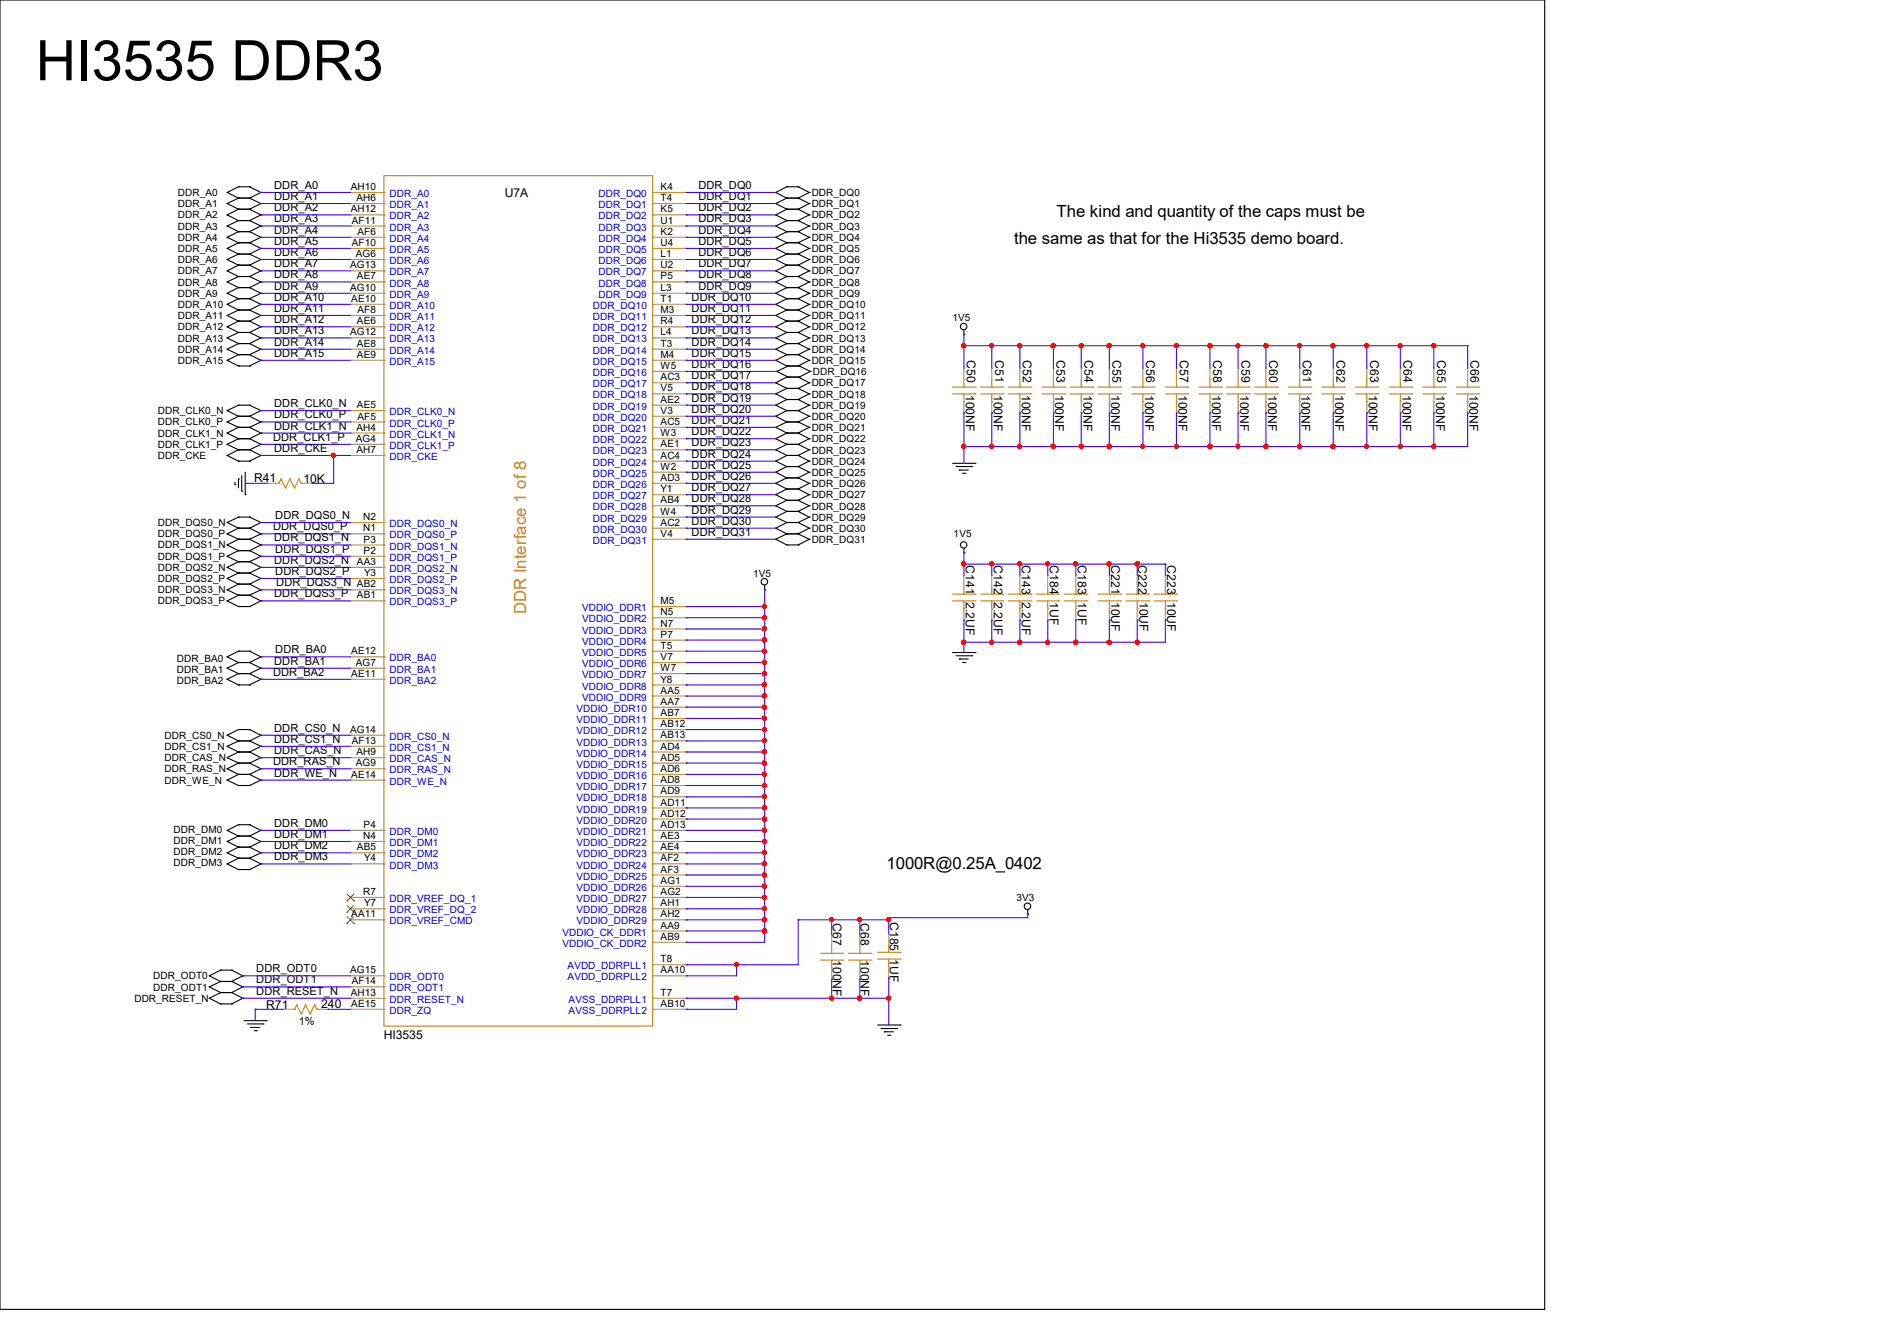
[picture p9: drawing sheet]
<svg xmlns="http://www.w3.org/2000/svg" width="297mm" height="210mm" viewBox="0 0 297 210" stroke-linecap="round" stroke-linejoin="round" font-family="sans-serif">
<defs><g id="words">
<text font-size="8.8" x="5.6" y="12.6">HI3535 DDR3</text>
<g font-size="2.6">
<text x="165.4" y="33.9">The kind and quantity of the caps must be</text>
<text x="158.8" y="38.1">the same as that for the Hi3535 demo board.</text>
<text x="138.8" y="136.1">1000R@0.25A_0402</text>
</g>
<text font-size="2.6" fill="#cc8006" x="82.4" y="96.2" transform="rotate(-90 82.4 96.2)">DDR Interface 1 of 8</text>
<g font-size="1.9">
<text x="79" y="30.8">U7A</text>
<text x="151.4" y="56.4" transform="rotate(90 151.4 56.4)">C50</text>
<text x="155.8" y="56.4" transform="rotate(90 155.8 56.4)">C51</text>
<text x="160.1" y="56.4" transform="rotate(90 160.1 56.4)">C52</text>
<text x="165.4" y="56.4" transform="rotate(90 165.4 56.4)">C53</text>
<text x="169.8" y="56.4" transform="rotate(90 169.8 56.4)">C54</text>
<text x="174.2" y="56.4" transform="rotate(90 174.2 56.4)">C55</text>
<text x="179.5" y="56.4" transform="rotate(90 179.5 56.4)">C56</text>
<text x="184.7" y="56.4" transform="rotate(90 184.7 56.4)">C57</text>
<text x="190" y="56.4" transform="rotate(90 190 56.4)">C58</text>
<text x="194.4" y="56.4" transform="rotate(90 194.4 56.4)">C59</text>
<text x="198.7" y="56.4" transform="rotate(90 198.7 56.4)">C60</text>
<text x="204" y="56.4" transform="rotate(90 204 56.4)">C61</text>
<text x="209.3" y="56.4" transform="rotate(90 209.3 56.4)">C62</text>
<text x="214.5" y="56.4" transform="rotate(90 214.5 56.4)">C63</text>
<text x="219.8" y="56.4" transform="rotate(90 219.8 56.4)">C64</text>
<text x="225" y="56.4" transform="rotate(90 225 56.4)">C65</text>
<text x="230.3" y="56.4" transform="rotate(90 230.3 56.4)">C66</text>
<text x="151.2" y="61.8" transform="rotate(90 151.2 61.8)">100NF</text>
<text x="155.6" y="61.8" transform="rotate(90 155.6 61.8)">100NF</text>
<text x="160" y="61.8" transform="rotate(90 160 61.8)">100NF</text>
<text x="165.2" y="61.8" transform="rotate(90 165.2 61.8)">100NF</text>
<text x="169.6" y="61.8" transform="rotate(90 169.6 61.8)">100NF</text>
<text x="174" y="61.8" transform="rotate(90 174 61.8)">100NF</text>
<text x="179.3" y="61.8" transform="rotate(90 179.3 61.8)">100NF</text>
<text x="184.5" y="61.8" transform="rotate(90 184.5 61.8)">100NF</text>
<text x="189.8" y="61.8" transform="rotate(90 189.8 61.8)">100NF</text>
<text x="194.2" y="61.8" transform="rotate(90 194.2 61.8)">100NF</text>
<text x="198.5" y="61.8" transform="rotate(90 198.5 61.8)">100NF</text>
<text x="203.8" y="61.8" transform="rotate(90 203.8 61.8)">100NF</text>
<text x="209" y="61.8" transform="rotate(90 209 61.8)">100NF</text>
<text x="214.3" y="61.8" transform="rotate(90 214.3 61.8)">100NF</text>
<text x="219.6" y="61.8" transform="rotate(90 219.6 61.8)">100NF</text>
<text x="224.8" y="61.8" transform="rotate(90 224.8 61.8)">100NF</text>
<text x="230.1" y="61.8" transform="rotate(90 230.1 61.8)">100NF</text>
<text x="39.8" y="75.5">R41</text>
<text x="47.5" y="75.6">10K</text>
<text x="151.2" y="88.5" transform="rotate(90 151.2 88.5)">C141 2.2UF</text>
<text x="155.6" y="88.5" transform="rotate(90 155.6 88.5)">C142 2.2UF</text>
<text x="160" y="88.5" transform="rotate(90 160 88.5)">C143 2.2UF</text>
<text x="164.4" y="88.5" transform="rotate(90 164.4 88.5)">C184 1UF</text>
<text x="168.7" y="88.5" transform="rotate(90 168.7 88.5)">C183 1UF</text>
<text x="174" y="88.5" transform="rotate(90 174 88.5)">C221 10UF</text>
<text x="178.2" y="88.5" transform="rotate(90 178.2 88.5)">C222</text>
<text x="182.8" y="88.5" transform="rotate(90 182.8 88.5)">C223 10UF</text>
<text x="178.4" y="94.3" transform="rotate(90 178.4 94.3)">10UF</text>
<text x="130.4" y="144.6" transform="rotate(90 130.4 144.6)">C67</text>
<text x="134.7" y="144.6" transform="rotate(90 134.7 144.6)">C68</text>
<text x="139.3" y="144.4" transform="rotate(90 139.3 144.4)">C185 1UF</text>
<text x="130.4" y="150.4" transform="rotate(90 130.4 150.4)">100NF</text>
<text x="134.7" y="150.4" transform="rotate(90 134.7 150.4)">100NF</text>
<text x="41.7" y="158">R71</text>
<text x="50.3" y="157.9">240</text>
<text x="60.1" y="162.8">HI3535</text>
</g>
<g font-size="1.7">
<text x="42.9" y="29.6">DDR_A0</text>
<text x="109.3" y="29.6">DDR_DQ0</text>
<text x="42.9" y="34.8">DDR_A3</text>
<text x="42.9" y="33.1">DDR_A2</text>
<text x="42.9" y="31.3">DDR_A1</text>
<text x="109.3" y="33.1">DDR_DQ2</text>
<text x="109.3" y="31.3">DDR_DQ1</text>
<text x="109.3" y="34.8">DDR_DQ3</text>
<text x="42.9" y="36.6">DDR_A4</text>
<text x="42.9" y="40.1">DDR_A6</text>
<text x="42.9" y="41.9">DDR_A7</text>
<text x="42.9" y="38.4">DDR_A5</text>
<text x="109.3" y="36.6">DDR_DQ4</text>
<text x="109.3" y="38.4">DDR_DQ5</text>
<text x="109.3" y="41.9">DDR_DQ7</text>
<text x="109.3" y="40.1">DDR_DQ6</text>
<text x="42.9" y="45.4">DDR_A9</text>
<text x="42.9" y="43.6">DDR_A8</text>
<text x="42.9" y="47.1">DDR_A10</text>
<text x="108.3" y="47.1">DDR_DQ10</text>
<text x="109.3" y="43.6">DDR_DQ8</text>
<text x="109.3" y="45.4">DDR_DQ9</text>
<text x="42.9" y="50.6">DDR_A12</text>
<text x="42.9" y="48.9">DDR_A11</text>
<text x="42.9" y="52.4">DDR_A13</text>
<text x="108.3" y="52.4">DDR_DQ13</text>
<text x="108.3" y="50.6">DDR_DQ12</text>
<text x="108.3" y="48.9">DDR_DQ11</text>
<text x="42.9" y="55.9">DDR_A15</text>
<text x="42.9" y="54.1">DDR_A14</text>
<text x="108.3" y="57.6">DDR_DQ16</text>
<text x="108.3" y="59.4">DDR_DQ17</text>
<text x="108.3" y="55.9">DDR_DQ15</text>
<text x="108.3" y="54.1">DDR_DQ14</text>
<text x="42.9" y="65.5">DDR_CLK0_P</text>
<text x="42.9" y="63.8">DDR_CLK0_N</text>
<text x="108.3" y="61.1">DDR_DQ18</text>
<text x="108.3" y="62.9">DDR_DQ19</text>
<text x="108.3" y="64.6">DDR_DQ20</text>
<text x="42.8" y="69">DDR_CLK1_P</text>
<text x="42.9" y="70.8">DDR_CKE</text>
<text x="42.9" y="67.3">DDR_CLK1_N</text>
<text x="108.3" y="66.4">DDR_DQ21</text>
<text x="108.3" y="68.2">DDR_DQ22</text>
<text x="108.3" y="69.9">DDR_DQ23</text>
<text x="108.3" y="71.7">DDR_DQ24</text>
<text x="108.3" y="73.4">DDR_DQ25</text>
<text x="108.3" y="75.1">DDR_DQ26</text>
<text x="108.3" y="76.9">DDR_DQ27</text>
<text x="42.8" y="83.1">DDR_DQS0_P</text>
<text x="43.1" y="81.3">DDR_DQS0_N</text>
<text x="108.3" y="78.7">DDR_DQ28</text>
<text x="108.3" y="80.4">DDR_DQ29</text>
<text x="108.3" y="82.2">DDR_DQ30</text>
<text x="108.3" y="83.9">DDR_DQ31</text>
<text x="42.9" y="88.3">DDR_DQS2_N</text>
<text x="42.9" y="84.8">DDR_DQS1_N</text>
<text x="43.1" y="86.6">DDR_DQS1_P</text>
<text x="42.9" y="93.6">DDR_DQS3_P</text>
<text x="43.1" y="90">DDR_DQS2_P</text>
<text x="43.3" y="91.8">DDR_DQS3_N AB2</text>
<text x="42.8" y="105.8">DDR_BA2</text>
<text x="42.9" y="104.1">DDR_BA1</text>
<text x="43.1" y="102.3">DDR_BA0</text>
<text x="42.8" y="119.8">DDR_RAS_N</text>
<text x="42.9" y="118.1">DDR_CAS_N</text>
<text x="42.9" y="116.3">DDR_CS1_N</text>
<text x="42.9" y="114.6">DDR_CS0_N</text>
<text x="42.9" y="121.6">DDR_WE_N</text>
<text x="42.9" y="129.5">DDR_DM0</text>
<text x="42.9" y="131.2">DDR_DM1</text>
<text x="42.9" y="133">DDR_DM2</text>
<text x="42.9" y="134.7">DDR_DM3</text>
<text x="40.1" y="154">DDR_ODT1</text>
<text x="40.1" y="155.8">DDR_RESET_N</text>
<text x="40.1" y="152.3">DDR_ODT0</text>
<text x="46.8" y="160.6">1%</text>
</g>
<g font-size="1.6">
<text x="54.9" y="29.8">AH10</text>
<text x="103.4" y="29.8">K4</text>
<text x="27.9" y="30.7">DDR_A0</text>
<text x="27.9" y="32.5">DDR_A1</text>
<text x="27.9" y="34.2">DDR_A2</text>
<text x="27.9" y="36">DDR_A3</text>
<text x="54.9" y="33.3">AH12</text>
<text x="55.1" y="35">AF11</text>
<text x="55.8" y="31.5">AH6</text>
<text x="103.4" y="35">U1</text>
<text x="103.4" y="33.3">K5</text>
<text x="103.4" y="31.5">T4</text>
<text x="127.1" y="30.7">DDR_DQ0</text>
<text x="127.1" y="32.5">DDR_DQ1</text>
<text x="127.1" y="34.2">DDR_DQ2</text>
<text x="127.1" y="36">DDR_DQ3</text>
<text x="27.9" y="37.7">DDR_A4</text>
<text x="27.9" y="39.5">DDR_A5</text>
<text x="27.9" y="41.2">DDR_A6</text>
<text x="55.1" y="38.5">AF10</text>
<text x="55.7" y="40.3">AG6</text>
<text x="56" y="36.8">AF6</text>
<text x="103.4" y="38.5">U4</text>
<text x="103.4" y="36.8">K2</text>
<text x="103.4" y="40.3">L1</text>
<text x="127.1" y="37.7">DDR_DQ4</text>
<text x="127.1" y="39.5">DDR_DQ5</text>
<text x="127.1" y="41.2">DDR_DQ6</text>
<text x="27.9" y="43">DDR_A7</text>
<text x="27.9" y="44.7">DDR_A8</text>
<text x="27.9" y="46.5">DDR_A9</text>
<text x="54.8" y="42">AG13</text>
<text x="54.8" y="45.6">AG10</text>
<text x="55" y="47.3">AE10</text>
<text x="55.9" y="43.8">AE7</text>
<text x="103.4" y="45.6">L3</text>
<text x="103.4" y="43.8">P5</text>
<text x="103.4" y="42">U2</text>
<text x="103.4" y="47.3">T1</text>
<text x="127.1" y="43">DDR_DQ7</text>
<text x="127.1" y="44.7">DDR_DQ8</text>
<text x="127.1" y="46.5">DDR_DQ9</text>
<text x="27.9" y="48.2">DDR_A10</text>
<text x="27.9" y="50">DDR_A11</text>
<text x="27.9" y="51.7">DDR_A12</text>
<text x="27.9" y="53.5">DDR_A13</text>
<text x="54.8" y="52.5">AG12</text>
<text x="55.9" y="50.8">AE6</text>
<text x="56" y="49">AF8</text>
<text x="103.4" y="49">M3</text>
<text x="103.4" y="50.8">R4</text>
<text x="103.4" y="52.5">L4</text>
<text x="127.1" y="48.2">DDR_DQ10</text>
<text x="127.1" y="50">DDR_DQ11</text>
<text x="127.1" y="51.7">DDR_DQ12</text>
<text x="127.1" y="53.5">DDR_DQ13</text>
<text x="149.1" y="50.3">1V5</text>
<text x="27.9" y="55.2">DDR_A14</text>
<text x="27.9" y="57">DDR_A15</text>
<text x="55.9" y="56">AE9</text>
<text x="55.9" y="54.3">AE8</text>
<text x="103.4" y="59.6">AC3</text>
<text x="103.4" y="57.8">W5</text>
<text x="103.4" y="56">M4</text>
<text x="103.4" y="54.3">T3</text>
<text x="127.1" y="55.2">DDR_DQ14</text>
<text x="127.1" y="57">DDR_DQ15</text>
<text x="127.3" y="58.8">DDR_DQ16</text>
<text x="24.7" y="64.9">DDR_CLK0_N</text>
<text x="55.9" y="63.9">AE5</text>
<text x="56" y="65.7">AF5</text>
<text x="103.4" y="64.8">V3</text>
<text x="103.4" y="63.1">AE2</text>
<text x="103.4" y="61.3">V5</text>
<text x="127.1" y="60.5">DDR_DQ17</text>
<text x="127.1" y="62.3">DDR_DQ18</text>
<text x="127.1" y="64">DDR_DQ19</text>
<text x="127.1" y="65.7">DDR_DQ20</text>
<text x="24.7" y="66.6">DDR_CLK0_P</text>
<text x="24.7" y="68.4">DDR_CLK1_N</text>
<text x="24.7" y="70.1">DDR_CLK1_P</text>
<text x="24.7" y="71.9">DDR_CKE</text>
<text x="55.7" y="69.2">AG4</text>
<text x="55.8" y="71">AH7</text>
<text x="55.8" y="67.4">AH4</text>
<text x="103.4" y="71.8">AC4</text>
<text x="103.4" y="70.1">AE1</text>
<text x="103.4" y="68.3">W3</text>
<text x="103.4" y="66.5">AC5</text>
<text x="127.1" y="67.5">DDR_DQ21</text>
<text x="127.1" y="69.3">DDR_DQ22</text>
<text x="127.1" y="71">DDR_DQ23</text>
<text x="103.4" y="77.1">Y1</text>
<text x="103.4" y="75.3">AD3</text>
<text x="103.4" y="73.6">W2</text>
<text x="127.1" y="72.8">DDR_DQ24</text>
<text x="127.1" y="74.5">DDR_DQ25</text>
<text x="127.1" y="76.3">DDR_DQ26</text>
<text x="24.7" y="82.4">DDR_DQS0_N</text>
<text x="56.9" y="83.2">N1</text>
<text x="56.9" y="81.4">N2</text>
<text x="103.4" y="82.3">AC2</text>
<text x="103.4" y="80.6">W4</text>
<text x="103.4" y="78.8">AB4</text>
<text x="127.1" y="78">DDR_DQ27</text>
<text x="127.1" y="79.8">DDR_DQ28</text>
<text x="127.1" y="81.5">DDR_DQ29</text>
<text x="127.1" y="83.3">DDR_DQ30</text>
<text x="24.7" y="84.2">DDR_DQS0_P</text>
<text x="24.7" y="85.9">DDR_DQS1_N</text>
<text x="24.7" y="87.7">DDR_DQS1_P</text>
<text x="24.7" y="89.4">DDR_DQS2_N</text>
<text x="55.9" y="88.5">AA3</text>
<text x="56.9" y="86.7">P2</text>
<text x="56.9" y="85">P3</text>
<text x="103.4" y="84.1">V4</text>
<text x="127.1" y="85">DDR_DQ31</text>
<text x="149.3" y="84.2">1V5</text>
<text x="24.7" y="91.2">DDR_DQS2_P</text>
<text x="24.7" y="92.9">DDR_DQS3_N</text>
<text x="24.7" y="94.7">DDR_DQS3_P</text>
<text x="55.9" y="93.7">AB1</text>
<text x="57" y="90.2">Y3</text>
<text x="103.4" y="94.6">M5</text>
<text x="117.9" y="90.3">1V5</text>
<text x="103.4" y="101.6">T5</text>
<text x="103.4" y="99.9">P7</text>
<text x="103.4" y="98.1">N7</text>
<text x="103.4" y="96.4">N5</text>
<text x="27.7" y="103.6">DDR_BA0</text>
<text x="27.7" y="105.4">DDR_BA1</text>
<text x="27.7" y="107.1">DDR_BA2</text>
<text x="55" y="106">AE11</text>
<text x="55" y="102.5">AE12</text>
<text x="55.7" y="104.3">AG7</text>
<text x="103.4" y="106.9">Y8</text>
<text x="103.4" y="105.1">W7</text>
<text x="103.4" y="103.4">V7</text>
<text x="103.4" y="113.9">AB12</text>
<text x="103.4" y="112.1">AB7</text>
<text x="103.4" y="110.4">AA7</text>
<text x="103.4" y="108.6">AA5</text>
<text x="25.8" y="115.7">DDR_CS0_N</text>
<text x="25.8" y="117.5">DDR_CS1_N</text>
<text x="25.8" y="119.2">DDR_CAS_N</text>
<text x="54.8" y="114.8">AG14</text>
<text x="55.1" y="116.5">AF13</text>
<text x="55.8" y="118.3">AH9</text>
<text x="103.4" y="119.1">AD5</text>
<text x="103.4" y="117.4">AD4</text>
<text x="103.4" y="115.7">AB13</text>
<text x="25.8" y="120.9">DDR_RAS_N</text>
<text x="25.8" y="122.7">DDR_WE_N</text>
<text x="55" y="121.8">AE14</text>
<text x="55.7" y="120">AG9</text>
<text x="103.4" y="124.4">AD9</text>
<text x="103.4" y="122.6">AD8</text>
<text x="103.4" y="120.9">AD6</text>
<text x="27.2" y="130.4">DDR_DM0</text>
<text x="56.9" y="131.4">N4</text>
<text x="56.9" y="129.7">P4</text>
<text x="103.4" y="131.4">AE3</text>
<text x="103.4" y="129.7">AD13</text>
<text x="103.4" y="127.9">AD12</text>
<text x="103.4" y="126.2">AD11</text>
<text x="27.2" y="132.2">DDR_DM1</text>
<text x="27.2" y="133.9">DDR_DM2</text>
<text x="27.2" y="135.7">DDR_DM3</text>
<text x="55.9" y="133.2">AB5</text>
<text x="57" y="134.9">Y4</text>
<text x="103.4" y="136.7">AF3</text>
<text x="103.4" y="134.9">AF2</text>
<text x="103.4" y="133.2">AE4</text>
<text x="55" y="143.7">AA11</text>
<text x="56.9" y="140.2">R7</text>
<text x="57" y="141.9">Y7</text>
<text x="103.4" y="143.7">AH2</text>
<text x="103.4" y="141.9">AH1</text>
<text x="103.4" y="140.2">AG2</text>
<text x="103.4" y="138.4">AG1</text>
<text x="159.1" y="141.1">3V3</text>
<text x="103.4" y="147.2">AB9</text>
<text x="103.4" y="145.4">AA9</text>
<text x="24" y="153.4">DDR_ODT0</text>
<text x="24" y="155.2">DDR_ODT1</text>
<text x="54.8" y="152.4">AG15</text>
<text x="54.9" y="156">AH13</text>
<text x="55.1" y="154.2">AF14</text>
<text x="103.4" y="150.7">T8</text>
<text x="103.4" y="152.4">AA10</text>
<text x="103.4" y="156">T7</text>
<text x="21" y="156.9">DDR_RESET_N</text>
<text x="55" y="157.7">AE15</text>
<text x="103.4" y="157.7">AB10</text>
</g>
<g font-size="1.6" fill="#00c">
<text x="61" y="30.9">DDR_A0</text>
<text x="61" y="34.4">DDR_A2</text>
<text x="61" y="32.6">DDR_A1</text>
<text x="93.7" y="34.4">DDR_DQ2</text>
<text x="93.7" y="32.6">DDR_DQ1</text>
<text x="93.7" y="30.9">DDR_DQ0</text>
<text x="61" y="39.6">DDR_A5</text>
<text x="61" y="37.9">DDR_A4</text>
<text x="61" y="36.1">DDR_A3</text>
<text x="61" y="41.4">DDR_A6</text>
<text x="93.7" y="39.6">DDR_DQ5</text>
<text x="93.7" y="36.1">DDR_DQ3</text>
<text x="93.7" y="37.9">DDR_DQ4</text>
<text x="93.7" y="41.4">DDR_DQ6</text>
<text x="61" y="44.9">DDR_A8</text>
<text x="61" y="43.1">DDR_A7</text>
<text x="61" y="46.7">DDR_A9</text>
<text x="93.7" y="46.7">DDR_DQ9</text>
<text x="93.7" y="44.9">DDR_DQ8</text>
<text x="93.7" y="43.1">DDR_DQ7</text>
<text x="61" y="51.9">DDR_A12</text>
<text x="61" y="50.1">DDR_A11</text>
<text x="61" y="48.4">DDR_A10</text>
<text x="61" y="53.6">DDR_A13</text>
<text x="92.8" y="50.1">DDR_DQ11</text>
<text x="92.8" y="48.4">DDR_DQ10</text>
<text x="92.8" y="51.9">DDR_DQ12</text>
<text x="92.8" y="53.6">DDR_DQ13</text>
<text x="61" y="57.1">DDR_A15</text>
<text x="61" y="55.4">DDR_A14</text>
<text x="92.8" y="58.9">DDR_DQ16</text>
<text x="92.8" y="57.1">DDR_DQ15</text>
<text x="92.8" y="55.4">DDR_DQ14</text>
<text x="61" y="65">DDR_CLK0_N</text>
<text x="92.8" y="65.9">DDR_DQ20</text>
<text x="92.8" y="64.2">DDR_DQ19</text>
<text x="92.8" y="62.4">DDR_DQ18</text>
<text x="92.8" y="60.7">DDR_DQ17</text>
<text x="61" y="70.3">DDR_CLK1_P</text>
<text x="61" y="68.5">DDR_CLK1_N</text>
<text x="61" y="66.8">DDR_CLK0_P</text>
<text x="92.8" y="71.2">DDR_DQ23</text>
<text x="92.8" y="69.4">DDR_DQ22</text>
<text x="92.8" y="67.6">DDR_DQ21</text>
<text x="61" y="72.1">DDR_CKE</text>
<text x="92.8" y="76.4">DDR_DQ26</text>
<text x="92.8" y="74.7">DDR_DQ25</text>
<text x="92.8" y="72.9">DDR_DQ24</text>
<text x="61" y="82.5">DDR_DQS0_N</text>
<text x="92.8" y="83.4">DDR_DQ30</text>
<text x="92.8" y="81.7">DDR_DQ29</text>
<text x="92.8" y="78.2">DDR_DQ27</text>
<text x="92.8" y="79.9">DDR_DQ28</text>
<text x="61" y="89.6">DDR_DQS2_N</text>
<text x="61" y="87.8">DDR_DQS1_P</text>
<text x="61" y="86.1">DDR_DQS1_N</text>
<text x="61" y="84.3">DDR_DQS0_P</text>
<text x="92.8" y="85.2">DDR_DQ31</text>
<text x="61" y="91.3">DDR_DQS2_P</text>
<text x="61" y="94.8">DDR_DQS3_P</text>
<text x="61" y="93.1">DDR_DQS3_N</text>
<text x="91.1" y="95.7">VDDIO_DDR1</text>
<text x="91.1" y="101">VDDIO_DDR4</text>
<text x="91.1" y="99.2">VDDIO_DDR3</text>
<text x="91.1" y="97.5">VDDIO_DDR2</text>
<text x="61" y="105.4">DDR_BA1</text>
<text x="61" y="107.1">DDR_BA2</text>
<text x="61" y="103.6">DDR_BA0</text>
<text x="91.1" y="108">VDDIO_DDR8</text>
<text x="91.1" y="106.2">VDDIO_DDR7</text>
<text x="91.1" y="104.5">VDDIO_DDR6</text>
<text x="91.1" y="102.7">VDDIO_DDR5</text>
<text x="90.3" y="113.2">VDDIO_DDR11</text>
<text x="90.3" y="111.5">VDDIO_DDR10</text>
<text x="91.1" y="109.7">VDDIO_DDR9</text>
<text x="61" y="117.6">DDR_CS1_N</text>
<text x="61" y="115.9">DDR_CS0_N</text>
<text x="61" y="119.4">DDR_CAS_N</text>
<text x="90.3" y="118.5">VDDIO_DDR14</text>
<text x="90.3" y="116.8">VDDIO_DDR13</text>
<text x="90.3" y="115">VDDIO_DDR12</text>
<text x="61" y="122.9">DDR_WE_N</text>
<text x="61" y="121.1">DDR_RAS_N</text>
<text x="90.3" y="125.5">VDDIO_DDR18</text>
<text x="90.3" y="123.7">VDDIO_DDR17</text>
<text x="90.3" y="122">VDDIO_DDR16</text>
<text x="90.3" y="120.2">VDDIO_DDR15</text>
<text x="61" y="130.8">DDR_DM0</text>
<text x="90.3" y="130.8">VDDIO_DDR21</text>
<text x="90.3" y="129">VDDIO_DDR20</text>
<text x="90.3" y="127.3">VDDIO_DDR19</text>
<text x="61" y="134.3">DDR_DM2</text>
<text x="61" y="136">DDR_DM3</text>
<text x="61" y="132.5">DDR_DM1</text>
<text x="90.3" y="137.8">VDDIO_DDR25</text>
<text x="90.3" y="136">VDDIO_DDR24</text>
<text x="90.3" y="134.3">VDDIO_DDR23</text>
<text x="90.3" y="132.5">VDDIO_DDR22</text>
<text x="61" y="143">DDR_VREF_DQ_2</text>
<text x="61" y="141.3">DDR_VREF_DQ_1</text>
<text x="90.3" y="143">VDDIO_DDR28</text>
<text x="90.3" y="141.3">VDDIO_DDR27</text>
<text x="90.3" y="139.5">VDDIO_DDR26</text>
<text x="61" y="144.8">DDR_VREF_CMD</text>
<text x="88.1" y="148.3">VDDIO_CK_DDR2</text>
<text x="88.1" y="146.5">VDDIO_CK_DDR1</text>
<text x="90.3" y="144.8">VDDIO_DDR29</text>
<text x="61" y="155.3">DDR_ODT1</text>
<text x="61" y="153.5">DDR_ODT0</text>
<text x="88.9" y="151.8">AVDD_DDRPLL1</text>
<text x="88.9" y="153.5">AVDD_DDRPLL2</text>
<text x="61" y="158.8">DDR_ZQ</text>
<text x="61" y="157.1">DDR_RESET_N</text>
<text x="89" y="158.8">AVSS_DDRPLL2</text>
<text x="89" y="157.1">AVSS_DDRPLL1</text>
</g>
</g></defs>
<g fill="none" stroke="#000" stroke-width=".17">
<path d="M0 0h241.9v205.1h-241.9zM35.6 30.1h.1M35.6 31.9h.1M35.6 33.7h.1M35.6 35.4h.1M35.6 37.2h.1M35.6 38.9h.1M35.6 30.1l1.7 .9M35.6 31.9l1.7 .9M35.6 33.7l1.7 .8M35.6 35.4l1.7 .9M35.6 37.2l1.7 .8"/>
<path d="M35.6 38.9l1.7 .9M37.3 29.3h.1M37.3 31h.1M37.3 32.8h.1M37.3 34.5h.1M37.3 36.3h.1M37.3 38h.1M37.3 39.8h.1M37.3 29.3l-1.7 .8M37.3 29.3h1.8M37.3 31h1.8M37.3 31l-1.7 .9"/>
<path d="M37.3 32.8h1.8M37.3 32.8l-1.7 .9M37.3 34.5h1.8M37.3 34.5l-1.7 .9M37.3 36.3h1.8M37.3 36.3l-1.7 .9M37.3 38h1.8M37.3 38l-1.7 .9M37.3 39.8h1.8M37.3 39.8l-1.7 .8M39.1 29.3h.1M39.1 31h.1"/>
<path d="M39.1 32.8h.1M39.1 34.5h.1M39.1 36.3h.1M39.1 38h.1M39.1 39.8h.1M39.1 29.3l1.8 .8M39.1 31l1.8 .9M39.1 32.8l1.8 .9M39.1 34.5l1.8 .9M39.1 36.3l1.8 .9M39.1 38l1.8 .9M39.1 39.8l1.8 .8"/>
<path d="M40.9 30.1h.1M40.9 31.9h.1M40.9 33.7h.1M40.9 35.4h.1M40.9 37.2h.1M40.9 38.9h.1M40.9 30.1l-1.8 .9M40.9 31.9l-1.8 .9M40.9 33.7l-1.8 .8M40.9 35.4l-1.8 .9M40.9 37.2l-1.8 .8M40.9 38.9l-1.8 .9"/>
<path d="M121.5 30.1h.1M121.5 31.9h.1M121.5 33.7h.1M121.5 35.4h.1M121.5 37.2h.1M121.5 38.9h.1M121.5 30.1l1.7 .9M121.5 31.9l1.7 .9M121.5 33.7l1.7 .8M121.5 35.4l1.7 .9M121.5 37.2l1.7 .8M121.5 38.9l1.7 .9"/>
<path d="M123.2 29.3h.1M123.2 31h.1M123.2 32.8h.1M123.2 34.5h.1M123.2 36.3h.1M123.2 38h.1M123.2 39.8h.1M123.2 29.3h1.8M123.2 31h1.8M123.2 32.8h1.8M123.2 34.5h1.8M123.2 36.3h1.8"/>
<path d="M123.2 38h1.8M123.2 39.8h1.8M123.2 29.3l-1.7 .8M123.2 31l-1.7 .9M123.2 32.8l-1.7 .9M123.2 34.5l-1.7 .9M123.2 36.3l-1.7 .9M123.2 38l-1.7 .9M123.2 39.8l-1.7 .8M125 29.3h.1M125 31h.1M125 32.8h.1"/>
<path d="M125 34.5h.1M125 36.3h.1M125 38h.1M125 39.8h.1M125 29.3l1.7 .8M125 31l1.7 .9M125 32.8l1.7 .9M125 34.5l1.7 .9M125 36.3l1.7 .9M125 38l1.7 .9M125 39.8l1.7 .8M126.7 30.1h.1"/>
<path d="M126.7 31.9h.1M126.7 33.7h.1M126.7 35.4h.1M126.7 37.2h.1M126.7 38.9h.1M126.7 30.1l-1.7 .9M126.7 31.9l-1.7 .9M126.7 33.7l-1.7 .8M126.7 35.4l-1.7 .9M126.7 37.2l-1.7 .8M126.7 38.9l-1.7 .9M35.6 40.6h.1"/>
<path d="M35.6 42.4h.1M35.6 44.2h.1M35.6 45.9h.1M35.6 47.7h.1M35.6 49.4h.1M35.6 51.2h.1M35.6 52.9h.1M35.6 54.7h.1M35.6 56.4h.1M35.6 40.6l1.7 .9M35.6 42.4l1.7 .9M35.6 44.2l1.7 .8"/>
<path d="M35.6 45.9l1.7 .9M35.6 47.7l1.7 .9M35.6 49.4l1.7 .9M35.6 51.2l1.7 .9M35.6 52.9l1.7 .9M35.6 54.7l1.7 .8M35.6 56.4l1.7 .9M37.3 41.5h.1M37.3 43.3h.1M37.3 45h.1M37.3 46.8h.1M37.3 48.6h.1"/>
<path d="M37.3 50.3h.1M37.3 52.1h.1M37.3 53.8h.1M37.3 55.5h.1M37.3 57.3h.1M37.3 41.5h1.8M37.3 41.5l-1.7 .9M37.3 43.3h1.8M37.3 43.3l-1.7 .9M37.3 45h1.8M37.3 45l-1.7 .9M37.3 46.8h1.8"/>
<path d="M37.3 46.8l-1.7 .9M37.3 48.6h1.8M37.3 48.6l-1.7 .8M37.3 50.3h1.8M37.3 50.3l-1.7 .9M37.3 52.1h1.8M37.3 52.1l-1.7 .8M37.3 53.8h1.8M37.3 53.8l-1.7 .9M37.3 55.5h1.8M37.3 55.5l-1.7 .9M37.3 57.3h1.8"/>
<path d="M39.1 41.5h.1M39.1 43.3h.1M39.1 45h.1M39.1 46.8h.1M39.1 48.6h.1M39.1 50.3h.1M39.1 52.1h.1M39.1 53.8h.1M39.1 55.5h.1M39.1 57.3h.1M39.1 41.5l1.8 .9M39.1 43.3l1.8 .9"/>
<path d="M39.1 45l1.8 .9M39.1 46.8l1.8 .9M39.1 48.6l1.8 .8M39.1 50.3l1.8 .9M39.1 52.1l1.8 .8M39.1 53.8l1.8 .9M39.1 55.5l1.8 .9M40.9 40.6h.1M40.9 42.4h.1M40.9 44.2h.1M40.9 45.9h.1M40.9 47.7h.1"/>
<path d="M40.9 49.4h.1M40.9 51.2h.1M40.9 52.9h.1M40.9 54.7h.1M40.9 56.4h.1M40.9 40.6l-1.8 .9M40.9 42.4l-1.8 .9M40.9 44.2l-1.8 .8M40.9 45.9l-1.8 .9M40.9 47.7l-1.8 .9M40.9 49.4l-1.8 .9M40.9 51.2l-1.8 .9"/>
<path d="M40.9 52.9l-1.8 .9M40.9 54.7l-1.8 .8M40.9 56.4l-1.8 .9M121.5 40.6h.1M121.5 42.4h.1M121.5 44.2h.1M121.5 45.9h.1M121.5 47.7h.1M121.5 49.4h.1M121.5 51.2h.1M121.5 52.9h.1M121.5 54.7h.1"/>
<path d="M121.5 56.4h.1M121.5 59.9h.1M121.5 40.6l1.7 .9M121.5 42.4l1.7 .9M121.5 44.2l1.7 .8M121.5 45.9l1.7 .9M121.5 47.7l1.7 .9M121.5 49.4l1.7 .9M121.5 51.2l1.7 .9M121.5 52.9l1.7 .9M121.5 54.7l1.7 .8M121.5 56.4l1.7 .9"/>
<path d="M121.5 59.9l1.7 .9M121.6 58.2h.1M121.6 58.2l1.8 .9M123.2 41.5h.1M123.2 43.3h.1M123.2 45h.1M123.2 46.8h.1M123.2 48.6h.1M123.2 50.3h.1M123.2 52.1h.1M123.2 53.8h.1M123.2 55.5h.1"/>
<path d="M123.2 57.3h.1M123.2 59.1h.1M123.2 41.5h1.8M123.2 43.3h1.8M123.2 45h1.8M123.2 46.8h1.8M123.2 48.6h1.8M123.2 50.3h1.8M123.2 52.1h1.8M123.2 53.8h1.8M123.2 55.5h1.8M123.2 57.3h1.9"/>
<path d="M123.2 41.5l-1.7 .9M123.2 43.3l-1.7 .9M123.2 45l-1.7 .9M123.2 46.8l-1.7 .9M123.2 48.6l-1.7 .8M123.2 50.3l-1.7 .9M123.2 52.1l-1.7 .8M123.2 53.8l-1.7 .9M123.2 55.5l-1.7 .9M123.2 59.1h1.9M123.2 59.1l-1.7 .8M123.4 57.3h.1"/>
<path d="M123.4 59.1h.1M123.4 57.3l-1.8 .9M125 41.5h.1M125 43.3h.1M125 45h.1M125 46.8h.1M125 48.6h.1M125 50.3h.1M125 52.1h.1M125 53.8h.1M125 55.5h.1M125 57.3h.1"/>
<path d="M125 59.1h.1M125 41.5l1.7 .9M125 43.3l1.7 .9M125 45l1.7 .9M125 46.8l1.7 .9M125 48.6l1.7 .8M125 50.3l1.7 .9M125 52.1l1.7 .8M125 53.8l1.7 .9M125 55.5l1.7 .9M125 59.1l1.7 .8M125.1 57.3h.1"/>
<path d="M125.1 59.1h.1M125.1 57.3l1.8 .9M126.7 40.6h.1M126.7 42.4h.1M126.7 44.2h.1M126.7 45.9h.1M126.7 47.7h.1M126.7 49.4h.1M126.7 51.2h.1M126.7 52.9h.1M126.7 54.7h.1M126.7 56.4h.1"/>
<path d="M126.7 59.9h.1M126.7 40.6l-1.7 .9M126.7 42.4l-1.7 .9M126.7 44.2l-1.7 .8M126.7 45.9l-1.7 .9M126.7 47.7l-1.7 .9M126.7 49.4l-1.7 .9M126.7 51.2l-1.7 .9M126.7 52.9l-1.7 .9M126.7 54.7l-1.7 .8M126.7 56.4l-1.7 .9M126.7 59.9l-1.7 .9"/>
<path d="M126.9 58.2h.1M126.9 58.2l-1.8 .9M150.9 52.4h.1M150.9 51.7v.7M35.6 64.3h.1M35.6 66.1h.1M35.6 67.8h.1M35.6 69.6h.1M35.6 71.3h.1M35.6 64.3l1.7 .9M35.6 66.1l1.7 .8M35.6 67.8l1.7 .9"/>
<path d="M35.6 69.6l1.7 .8M35.6 71.3l1.7 .9M36.8 75.9h.1M36.8 75.5v.4M37.3 63.5h.1M37.3 65.2h.1M37.3 66.9h.1M37.3 68.7h.1M37.3 70.4h.1M37.3 72.2h.1M37.3 75h.1M37.3 63.5l-1.7 .8"/>
<path d="M37.3 63.5h1.8M37.3 65.2h1.8M37.3 65.2l-1.7 .9M37.3 66.9h1.8M37.3 66.9l-1.7 .9M37.3 68.7h1.8M37.3 68.7l-1.7 .9M37.3 70.4h1.8M37.3 70.4l-1.7 .9M37.3 72.2h1.8M37.3 75v1.4M37.8 76.9h.1"/>
<path d="M37.8 74.5v2.4M38.4 77.5h.1M38.4 74v3.5M39.1 63.5h.1M39.1 65.2h.1M39.1 66.9h.1M39.1 68.7h.1M39.1 70.4h.1M39.1 72.2h.1M39.1 63.5l1.8 .8M39.1 65.2l1.8 .9M39.1 66.9l1.8 .9"/>
<path d="M39.1 68.7l1.8 .9M39.1 70.4l1.8 .9M40.9 64.3h.1M40.9 66.1h.1M40.9 67.8h.1M40.9 69.6h.1M40.9 71.3h.1M40.9 64.3l-1.8 .9M40.9 66.1l-1.8 .8M40.9 67.8l-1.8 .9M40.9 69.6l-1.8 .8M40.9 71.3l-1.8 .9"/>
<path d="M121.5 61.7h.1M121.5 63.5h.1M121.5 65.2h.1M121.5 66.9h.1M121.5 68.7h.1M121.5 70.4h.1M121.5 72.2h.1M121.5 74h.1M121.5 75.7h.1M121.5 77.5h.1M121.5 79.2h.1M121.5 61.7l1.7 .9"/>
<path d="M121.5 63.5l1.7 .8M121.5 65.2l1.7 .9M121.5 66.9l1.7 .9M121.5 68.7l1.7 .9M121.5 70.4l1.7 .9M121.5 72.2l1.7 .9M121.5 74l1.7 .8M121.5 75.7l1.7 .9M121.5 77.5l1.7 .9M121.5 79.2l1.7 .9M123.2 60.8h.1M123.2 62.6h.1"/>
<path d="M123.2 64.3h.1M123.2 66.1h.1M123.2 67.8h.1M123.2 69.6h.1M123.2 71.3h.1M123.2 73.1h.1M123.2 74.8h.1M123.2 76.6h.1M123.2 78.4h.1M123.2 60.8h1.8M123.2 60.8l-1.7 .9M123.2 62.6h1.8"/>
<path d="M123.2 62.6l-1.7 .9M123.2 64.3h1.8M123.2 64.3l-1.7 .9M123.2 66.1h1.8M123.2 66.1l-1.7 .8M123.2 67.8h1.8M123.2 67.8l-1.7 .9M123.2 69.6h1.8M123.2 69.6l-1.7 .8M123.2 71.3h1.8M123.2 71.3l-1.7 .9M123.2 73.1h1.8"/>
<path d="M123.2 73.1l-1.7 .9M123.2 74.8h1.8M123.2 74.8l-1.7 .9M123.2 76.6h1.8M123.2 76.6l-1.7 .9M123.2 78.4h1.8M123.2 78.4l-1.7 .8M125 60.8h.1M125 62.6h.1M125 64.3h.1M125 66.1h.1M125 67.8h.1"/>
<path d="M125 69.6h.1M125 71.3h.1M125 73.1h.1M125 74.8h.1M125 76.6h.1M125 78.4h.1M125 60.8l1.7 .9M125 62.6l1.7 .9M125 64.3l1.7 .9M125 66.1l1.7 .8M125 67.8l1.7 .9M125 69.6l1.7 .8"/>
<path d="M125 71.3l1.7 .9M125 73.1l1.7 .9M125 74.8l1.7 .9M125 76.6l1.7 .9M125 78.4l1.7 .8M126.7 61.7h.1M126.7 63.5h.1M126.7 65.2h.1M126.7 66.9h.1M126.7 68.7h.1M126.7 70.4h.1M126.7 72.2h.1"/>
<path d="M126.7 74h.1M126.7 75.7h.1M126.7 77.5h.1M126.7 79.2h.1M126.7 61.7l-1.7 .9M126.7 63.5l-1.7 .8M126.7 65.2l-1.7 .9M126.7 66.9l-1.7 .9M126.7 68.7l-1.7 .9M126.7 70.4l-1.7 .9M126.7 72.2l-1.7 .9M126.7 74l-1.7 .8"/>
<path d="M126.7 75.7l-1.7 .9M126.7 77.5l-1.7 .9M126.7 79.2l-1.7 .9M149.1 72.6h3.6M149.7 73.1h2.4M150.2 73.6h.1M150.2 73.6h1.4M150.7 74.1h.4M151.1 74.1h.1M152.1 73.1h.1M152.7 72.6h.1M35.6 81.8h.1"/>
<path d="M35.6 83.6h.1M35.6 85.3h.1M35.6 87.1h.1M35.6 88.9h.1M35.6 90.6h.1M35.6 92.4h.1M35.6 94.1h.1M35.6 81.8l1.7 .9M35.6 83.6l1.7 .9M35.6 85.3l1.7 .9M35.6 87.1l1.7 .9M35.6 88.9l1.7 .8"/>
<path d="M35.6 90.6l1.7 .9M35.6 92.4l1.7 .8M35.6 94.1l1.7 .9M37.3 81h.1M37.3 82.7h.1M37.3 84.5h.1M37.3 86.2h.1M37.3 88h.1M37.3 89.7h.1M37.3 91.5h.1M37.3 93.2h.1M37.3 95h.1"/>
<path d="M37.3 81l-1.7 .8M37.3 81h1.8M37.3 82.7h1.8M37.3 82.7l-1.7 .9M37.3 84.5h1.8M37.3 84.5l-1.7 .8M37.3 86.2h1.8M37.3 86.2l-1.7 .9M37.3 88h1.8M37.3 88l-1.7 .9M37.3 89.7h1.8M37.3 89.7l-1.7 .9"/>
<path d="M37.3 91.5h1.8M37.3 91.5l-1.7 .9M37.3 93.2h1.8M37.3 93.2l-1.7 .9M37.3 95h1.8M39.1 81h.1M39.1 82.7h.1M39.1 84.5h.1M39.1 86.2h.1M39.1 88h.1M39.1 89.7h.1M39.1 91.5h.1"/>
<path d="M39.1 93.2h.1M39.1 95h.1M39.1 81l1.8 .8M39.1 82.7l1.8 .9M39.1 84.5l1.8 .8M39.1 86.2l1.8 .9M39.1 88l1.8 .9M39.1 89.7l1.8 .9M39.1 91.5l1.8 .9M39.1 93.2l1.8 .9M40.9 81.8h.1M40.9 83.6h.1"/>
<path d="M40.9 85.3h.1M40.9 87.1h.1M40.9 88.9h.1M40.9 90.6h.1M40.9 92.4h.1M40.9 94.1h.1M40.9 81.8l-1.8 .9M40.9 83.6l-1.8 .9M40.9 85.3l-1.8 .9M40.9 87.1l-1.8 .9M40.9 88.9l-1.8 .8M40.9 90.6l-1.8 .9"/>
<path d="M40.9 92.4l-1.8 .8M40.9 94.1l-1.8 .9M119.7 92.4h.1M119.7 91.7v.7M121.5 81h.1M121.5 82.7h.1M121.5 84.5h.1M121.5 81l1.7 .8M121.5 82.7l1.7 .9M121.5 84.5l1.7 .8M123.2 80.1h.1M123.2 81.8h.1"/>
<path d="M123.2 83.6h.1M123.2 85.3h.1M123.2 80.1h1.8M123.2 80.1l-1.7 .9M123.2 81.8h1.8M123.2 81.8l-1.7 .9M123.2 83.6h1.8M123.2 83.6l-1.7 .9M123.2 85.3h1.8M125 80.1h.1M125 81.8h.1M125 83.6h.1"/>
<path d="M125 85.3h.1M125 80.1l1.7 .9M125 81.8l1.7 .9M125 83.6l1.7 .9M126.7 81h.1M126.7 82.7h.1M126.7 84.5h.1M126.7 81l-1.7 .8M126.7 82.7l-1.7 .9M126.7 84.5l-1.7 .8M150.9 86.6h.1M150.9 85.9v.7"/>
<path d="M35.6 102.9h.1M35.6 104.6h.1M35.6 106.4h.1M35.6 115.1h.1M35.6 116.9h.1M35.6 118.7h.1M35.6 102.9l1.7 .9M35.6 104.6l1.7 .9M35.6 106.4l1.7 .9M35.6 115.1l1.7 .9M35.6 116.9l1.7 .9M35.6 118.7l1.7 .8"/>
<path d="M37.3 102h.1M37.3 103.8h.1M37.3 105.5h.1M37.3 107.3h.1M37.3 114.3h.1M37.3 116h.1M37.3 117.8h.1M37.3 119.5h.1M37.3 102l-1.7 .9M37.3 102h1.8M37.3 103.8h1.8M37.3 103.8l-1.7 .8"/>
<path d="M37.3 105.5h1.8M37.3 105.5l-1.7 .9M37.3 107.3h1.8M37.3 114.3l-1.7 .8M37.3 114.3h1.8M37.3 116h1.8M37.3 116l-1.7 .9M37.3 117.8h1.8M37.3 117.8l-1.7 .9M37.3 119.5h1.8M37.3 119.5l-1.7 .9M39.1 102h.1"/>
<path d="M39.1 103.8h.1M39.1 105.5h.1M39.1 107.3h.1M39.1 114.3h.1M39.1 116h.1M39.1 117.8h.1M39.1 119.5h.1M39.1 102l1.8 .9M39.1 103.8l1.8 .8M39.1 105.5l1.8 .9M39.1 114.3l1.8 .8M39.1 116l1.8 .9"/>
<path d="M39.1 117.8l1.8 .9M39.1 119.5l1.8 .9M40.9 102.9h.1M40.9 104.6h.1M40.9 106.4h.1M40.9 115.1h.1M40.9 116.9h.1M40.9 118.7h.1M40.9 102.9l-1.8 .9M40.9 104.6l-1.8 .9M40.9 106.4l-1.8 .9M40.9 115.1l-1.8 .9"/>
<path d="M40.9 116.9l-1.8 .9M40.9 118.7l-1.8 .8M149.1 102.2h3.6M149.7 102.7h2.4M150.2 103.2h.1M150.2 103.2h1.4M150.7 103.8h.4M151.1 103.8h.1M152.1 102.7h.1M152.7 102.2h.1M35.6 120.4h.1M35.6 122.2h.1"/>
<path d="M35.6 130h.1M35.6 131.8h.1M35.6 133.6h.1M35.6 135.3h.1M35.6 120.4l1.7 .9M35.6 122.2l1.7 .8M35.6 130l1.7 .9M35.6 131.8l1.7 .9M35.6 133.6l1.7 .8M35.6 135.3l1.7 .9M37.3 121.3h.1M37.3 123h.1"/>
<path d="M37.3 129.2h.1M37.3 130.9h.1M37.3 132.7h.1M37.3 134.4h.1M37.3 136.2h.1M37.3 121.3h1.8M37.3 121.3l-1.7 .9M37.3 123h1.8M37.3 129.2l-1.7 .8M37.3 129.2h1.8M37.3 130.9h1.8M37.3 130.9l-1.7 .9"/>
<path d="M37.3 132.7h1.8M37.3 132.7l-1.7 .9M37.3 134.4h1.8M37.3 134.4l-1.7 .9M37.3 136.2h1.8M39.1 121.3h.1M39.1 123h.1M39.1 129.2h.1M39.1 130.9h.1M39.1 132.7h.1M39.1 134.4h.1M39.1 136.2h.1"/>
<path d="M39.1 121.3l1.8 .9M39.1 129.2l1.8 .8M39.1 130.9l1.8 .9M39.1 132.7l1.8 .9M39.1 134.4l1.8 .9M40.9 120.4h.1M40.9 122.2h.1M40.9 130h.1M40.9 131.8h.1M40.9 133.6h.1M40.9 135.3h.1M40.9 120.4l-1.8 .9"/>
<path d="M40.9 122.2l-1.8 .8M40.9 130l-1.8 .9M40.9 131.8l-1.8 .9M40.9 133.6l-1.8 .8M40.9 135.3l-1.8 .9M32.8 152.8h.1M32.8 154.6h.1M32.8 156.3h.1M32.8 152.8l1.7 .9M32.8 154.6l1.7 .8M32.8 156.3l1.7 .9M34.5 151.9h.1"/>
<path d="M34.5 153.7h.1M34.5 155.4h.1M34.5 157.2h.1M34.5 151.9l-1.7 .9M34.5 151.9h1.8M34.5 153.7h1.8M34.5 153.7l-1.7 .9M34.5 155.4h1.8M34.5 155.4l-1.7 .9M34.5 157.2h1.8M36.3 151.9h.1M36.3 153.7h.1"/>
<path d="M36.3 155.4h.1M36.3 157.2h.1M36.3 151.9l1.7 .9M36.3 153.7l1.7 .9M36.3 155.4l1.7 .9M38 152.8h.1M38 154.6h.1M38 156.3h.1M38 152.8l-1.7 .9M38 154.6l-1.7 .8M38 156.3l-1.7 .9M38.2 159.9h3.5"/>
<path d="M41.7 159.9h.1M160.9 143.2h.1M160.9 142.5v.7M38.7 160.4h2.5M39.2 160.9h.1M39.2 160.9h1.4M39.8 161.4h.3M40.1 161.4h.1M41.2 160.4h.1M137.4 160.5h3.5M137.9 161.1h2.5M138.5 161.6h.1"/>
<path d="M138.5 161.6h1.4M139 162.1h.3M139.3 162.1h.1M140.4 161.1h.1M140.9 160.5h.1"/>
<circle cx="150.9" cy="51.1" r=".51"/>
<circle cx="119.7" cy="91.1" r=".51"/>
<circle cx="150.9" cy="85.3" r=".51"/>
<circle cx="160.9" cy="141.9" r=".51"/>
</g>
<g fill="none" stroke="#cc8006" stroke-width=".17">
<path d="M60.1 27.5h42.1v133.2h-42.1zM60.1 38.9h.1M60.1 37.2h.1M60.1 35.4h.1M60.1 30.1h.1M60.1 33.7h.1M60.1 31.9h.1M102.2 38.9h.1M102.2 35.4h.1M102.2 33.7h.1M102.2 37.2h.1M102.2 31.9h.1"/>
<path d="M102.2 30.1h.1M60.1 56.4h.1M60.1 54.7h.1M60.1 51.2h.1M60.1 49.4h.1M60.1 47.7h.1M60.1 52.9h.1M60.1 44.2h.1M60.1 42.4h.1M60.1 45.9h.1M60.1 40.6h.1M102.2 59.9h.1"/>
<path d="M102.2 58.2h.1M102.2 45.9h.1M102.2 44.2h.1M102.2 42.4h.1M102.2 56.4h.1M102.2 49.4h.1M102.2 47.7h.1M102.2 51.2h.1M102.2 54.7h.1M102.2 52.9h.1M102.2 40.6h.1M150.9 59.4v1.2"/>
<path d="M155.3 59.4v1.2M159.7 59.4v1.2M164.9 59.4v1.2M169.3 59.4v1.2M173.7 59.4v1.2M178.9 59.4v1.2M184.2 59.4v1.2M189.4 59.4v1.2M193.8 59.4v1.2M198.2 59.4v1.2M203.5 59.4v1.2M208.7 59.4v1.2"/>
<path d="M214 59.4v1.2M219.2 59.4v1.2M224.5 59.4v1.2M229.8 59.4v1.2M43.6 75.7h.1M44 75h.1M44 75l.7 1.4M44 75l-.4 .7M44.7 76.4h.1M45.4 75h.1M45.4 75l-.7 1.4M45.4 75l.7 1.4"/>
<path d="M46.1 76.4h.1M46.8 75h.1M46.8 75l-.7 1.4M46.8 75l.4 .7M47.2 75.7h.1M60.1 71.3h.1M60.1 69.6h.1M60.1 67.8h.1M60.1 64.3h.1M60.1 66.1h.1M102.2 77.5h.1M102.2 79.2h.1"/>
<path d="M102.2 75.7h.1M102.2 74h.1M102.2 72.2h.1M102.2 70.4h.1M102.2 68.7h.1M102.2 66.9h.1M102.2 65.2h.1M102.2 63.5h.1M102.2 61.7h.1M149.1 61.7h3.6M149.1 60.6h3.6M150.9 62.9h.1"/>
<path d="M150.9 60.6h.1M150.9 61.7v1.2M152.7 61.7h.1M152.7 60.6h.1M153.5 61.7h3.5M153.5 60.6h3.5M155.3 62.9h.1M155.3 60.6h.1M155.3 61.7v1.2M157 61.7h.1M157 60.6h.1M157.9 61.7h3.5"/>
<path d="M157.9 60.6h3.5M159.7 62.9h.1M159.7 60.6h.1M159.7 61.7v1.2M161.4 61.7h.1M161.4 60.6h.1M163.2 61.7h3.5M163.2 60.6h3.5M164.9 62.9h.1M164.9 60.6h.1M164.9 61.7v1.2M166.7 61.7h.1"/>
<path d="M166.7 60.6h.1M167.6 61.7h3.5M167.6 60.6h3.5M169.3 62.9h.1M169.3 60.6h.1M169.3 61.7v1.2M171.1 61.7h.1M171.1 60.6h.1M171.9 61.7h3.5M171.9 60.6h3.5M173.7 62.9h.1M173.7 60.6h.1"/>
<path d="M173.7 61.7v1.2M175.4 61.7h.1M175.4 60.6h.1M177.2 61.7h3.5M177.2 60.6h3.5M178.9 62.9h.1M178.9 60.6h.1M178.9 61.7v1.2M180.7 61.7h.1M180.7 60.6h.1M182.5 61.7h3.5M182.5 60.6h3.5"/>
<path d="M184.2 62.9h.1M184.2 60.6h.1M184.2 61.7v1.2M186 61.7h.1M186 60.6h.1M187.7 61.7h3.5M187.7 60.6h3.5M189.4 62.9h.1M189.4 60.6h.1M189.4 61.7v1.2M191.2 61.7h.1M191.2 60.6h.1"/>
<path d="M192.1 61.7h3.5M192.1 60.6h3.5M193.8 62.9h.1M193.8 60.6h.1M193.8 61.7v1.2M195.6 61.7h.1M195.6 60.6h.1M196.5 61.7h3.5M196.5 60.6h3.5M198.2 62.9h.1M198.2 60.6h.1M198.2 61.7v1.2"/>
<path d="M200 61.7h.1M200 60.6h.1M201.7 61.7h3.5M201.7 60.6h3.5M203.5 62.9h.1M203.5 60.6h.1M203.5 61.7v1.2M205.2 61.7h.1M205.2 60.6h.1M207 61.7h3.5M207 60.6h3.5M208.7 62.9h.1"/>
<path d="M208.7 60.6h.1M208.7 61.7v1.2M210.5 61.7h.1M210.5 60.6h.1M212.3 61.7h3.4M212.3 60.6h3.4M214 62.9h.1M214 60.6h.1M214 61.7v1.2M215.7 61.7h.1M215.7 60.6h.1M217.5 61.7h3.5"/>
<path d="M217.5 60.6h3.5M219.2 62.9h.1M219.2 60.6h.1M219.2 61.7v1.2M221 61.7h.1M221 60.6h.1M222.8 61.7h3.5M222.8 60.6h3.5M224.5 62.9h.1M224.5 60.6h.1M224.5 61.7v1.2M226.3 61.7h.1"/>
<path d="M226.3 60.6h.1M228 61.7h3.5M228 60.6h3.5M229.8 62.9h.1M229.8 60.6h.1M229.8 61.7v1.2M231.5 61.7h.1M231.5 60.6h.1M60.1 90.6h.1M60.1 88.9h.1M60.1 94.1h.1M60.1 92.4h.1"/>
<path d="M60.1 87.1h.1M60.1 85.3h.1M60.1 83.6h.1M60.1 81.8h.1M102.2 84.5h.1M102.2 82.7h.1M102.2 81h.1M102.2 98.5h.1M102.2 96.7h.1M102.2 95h.1M149.1 94.1h3.6M149.1 93h3.6"/>
<path d="M150.9 95.3h.1M150.9 93h.1M150.9 91.8v1.2M150.9 94.1v1.2M152.7 94.1h.1M152.7 93h.1M153.5 94.1h3.5M153.5 93h3.5M155.3 95.3h.1M155.3 93h.1M155.3 91.8v1.2M155.3 94.1v1.2"/>
<path d="M157 94.1h.1M157 93h.1M157.9 94.1h3.5M157.9 93h3.5M159.7 95.3h.1M159.7 93h.1M159.7 91.8v1.2M159.7 94.1v1.2M161.4 94.1h.1M161.4 93h.1M162.3 94.1h3.5M162.3 93h3.5"/>
<path d="M164 95.3h.1M164 93h.1M164 91.8v1.2M164 94.1v1.2M165.8 94.1h.1M165.8 93h.1M166.7 94.1h3.5M166.7 93h3.5M168.4 95.3h.1M168.4 93h.1M168.4 91.8v1.2M168.4 94.1v1.2"/>
<path d="M170.2 94.1h.1M170.2 93h.1M171.9 94.1h3.5M171.9 93h3.5M173.7 95.3h.1M173.7 93h.1M173.7 91.8v1.2M173.7 94.1v1.2M175.4 94.1h.1M175.4 93h.1M176.3 94.1h3.5M176.3 93h3.5"/>
<path d="M178.1 95.3h.1M178.1 93h.1M178.1 91.8v1.2M178.1 94.1v1.2M179.8 94.1h.1M179.8 93h.1M180.7 94.1h3.5M180.7 93h3.5M182.5 95.3h.1M182.5 93h.1M182.5 91.8v1.2M182.5 94.1v1.2"/>
<path d="M184.2 94.1h.1M184.2 93h.1M60.1 116.9h.1M60.1 115.1h.1M60.1 118.7h.1M60.1 104.6h.1M60.1 106.4h.1M60.1 102.9h.1M102.2 119.5h.1M102.2 117.8h.1M102.2 116h.1M102.2 114.3h.1"/>
<path d="M102.2 112.5h.1M102.2 110.7h.1M102.2 109h.1M102.2 107.3h.1M102.2 105.5h.1M102.2 103.8h.1M102.2 102h.1M102.2 100.2h.1M60.1 133.6h.1M60.1 135.3h.1M60.1 130h.1M60.1 131.8h.1"/>
<path d="M60.1 122.2h.1M60.1 120.4h.1M102.2 138.8h.1M102.2 137h.1M102.2 135.3h.1M102.2 133.6h.1M102.2 131.8h.1M102.2 130h.1M102.2 128.3h.1M102.2 126.5h.1M102.2 124.8h.1M102.2 123h.1"/>
<path d="M102.2 121.3h.1M46.1 158.1h.1M46.4 157.4h.1M46.4 157.4l.8 1.4M46.4 157.4l-.3 .7M47.2 158.8h.1M47.8 157.4h.1M47.8 157.4l.8 1.4M47.8 157.4l-.6 1.4M48.6 158.8h.1M49.2 157.4h.1M49.2 157.4l-.6 1.4"/>
<path d="M49.2 157.4l.4 .7M49.6 158.1h.1M60.1 158.1h.1M60.1 156.3h.1M60.1 154.6h.1M60.1 152.8h.1M60.1 144.1h.1M60.1 142.3h.1M60.1 140.5h.1M102.2 151.1h.1M102.2 152.8h.1M102.2 158.1h.1"/>
<path d="M102.2 156.3h.1M102.2 147.6h.1M102.2 145.8h.1M102.2 144.1h.1M102.2 142.3h.1M102.2 140.5h.1M128.5 150.4h3.5M128.5 149.3h3.5M130.2 151.6h.1M130.2 149.3h.1M130.2 148.1v1.2M130.2 150.4v1.2"/>
<path d="M132 150.4h.1M132 149.3h.1M132.8 150.4h3.6M132.8 149.3h3.6M134.6 151.6h.1M134.6 149.3h.1M134.6 148.1v1.2M134.6 150.4v1.2M136.4 150.4h.1M136.4 149.3h.1M137.4 150.2h3.5M137.4 149.1h3.5"/>
<path d="M139.1 151.4h.1M139.1 149.1h.1M139.1 147.9v1.2M139.1 150.2v1.2M140.9 150.2h.1M140.9 149.1h.1"/>
</g>
<g fill="none" stroke="#a84" stroke-width=".17">
<path d="M54.9 38.9h.1M54.9 37.2h.1M54.9 35.4h.1M54.9 30.1h.1M54.9 33.7h.1M54.9 31.9h.1M54.9 38.9h5.2M54.9 35.4h5.2M54.9 33.7h5.2M54.9 37.2h5.2M54.9 31.9h5.2M54.9 30.1h5.2"/>
<path d="M102.2 38.9h5.2M102.2 35.4h5.2M102.2 33.7h5.2M102.2 37.2h5.2M102.2 31.9h5.2M102.2 30.1h5.2M107.4 38.9h.1M107.4 35.4h.1M107.4 33.7h.1M107.4 37.2h.1M107.4 31.9h.1M107.4 30.1h.1"/>
<path d="M54.9 56.4h.1M54.9 54.7h.1M54.9 51.2h.1M54.9 49.4h.1M54.9 47.7h.1M54.9 52.9h.1M54.9 44.2h.1M54.9 42.4h.1M54.9 45.9h.1M54.9 40.6h.1M54.9 45.9h5.2M54.9 44.2h5.2"/>
<path d="M54.9 42.4h5.2M54.9 56.4h5.2M54.9 49.4h5.2M54.9 47.7h5.2M54.9 51.2h5.2M54.9 54.7h5.2M54.9 52.9h5.2M54.9 40.6h5.2M102.2 59.9h5.2M102.2 58.2h5.2M102.2 45.9h5.2M102.2 44.2h5.2"/>
<path d="M102.2 42.4h5.2M102.2 56.4h5.2M102.2 49.4h5.2M102.2 47.7h5.2M102.2 51.2h5.2M102.2 54.7h5.2M102.2 52.9h5.2M102.2 40.6h5.2M107.4 59.9h.1M107.4 58.2h.1M107.4 45.9h.1M107.4 44.2h.1"/>
<path d="M107.4 42.4h.1M107.4 56.4h.1M107.4 49.4h.1M107.4 47.7h.1M107.4 51.2h.1M107.4 54.7h.1M107.4 52.9h.1M107.4 40.6h.1M150.9 57.7h.1M150.9 57.7v1.7M155.3 57.7h.1M155.3 57.7v1.7"/>
<path d="M159.7 57.7h.1M159.7 57.7v1.7M164.9 57.7h.1M164.9 57.7v1.7M169.3 57.7h.1M169.3 57.7v1.7M173.7 57.7h.1M173.7 57.7v1.7M178.9 57.7h.1M178.9 57.7v1.7M184.2 57.7h.1M184.2 57.7v1.7"/>
<path d="M189.4 57.7h.1M189.4 57.7v1.7M193.8 57.7h.1M193.8 57.7v1.7M198.2 57.7h.1M198.2 57.7v1.7M203.5 57.7h.1M203.5 57.7v1.7M208.7 57.7h.1M208.7 57.7v1.7M214 57.7h.1M214 57.7v1.7"/>
<path d="M219.2 57.7h.1M219.2 57.7v1.7M224.5 57.7h.1M224.5 57.7v1.7M229.8 57.7h.1M229.8 57.7v1.7M41.9 75.7h.1M41.9 75.7h1.7M47.2 75.7h1.7M48.9 75.7h.1M54.9 71.3h.1M54.9 69.6h.1"/>
<path d="M54.9 67.8h.1M54.9 64.3h.1M54.9 66.1h.1M54.9 71.3h5.2M54.9 69.6h5.2M54.9 67.8h5.2M54.9 64.3h5.2M54.9 66.1h5.2M102.2 77.5h5.2M102.2 79.2h5.2M102.2 75.7h5.2M102.2 74h5.2"/>
<path d="M102.2 72.2h5.2M102.2 70.4h5.2M102.2 68.7h5.2M102.2 66.9h5.2M102.2 65.2h5.2M102.2 63.5h5.2M102.2 61.7h5.2M107.4 77.5h.1M107.4 79.2h.1M107.4 75.7h.1M107.4 74h.1M107.4 72.2h.1"/>
<path d="M107.4 70.4h.1M107.4 68.7h.1M107.4 66.9h.1M107.4 65.2h.1M107.4 63.5h.1M107.4 61.7h.1M150.9 64.7h.1M150.9 62.9v1.8M155.3 64.7h.1M155.3 62.9v1.8M159.7 64.7h.1M159.7 62.9v1.8"/>
<path d="M164.9 64.7h.1M164.9 62.9v1.8M169.3 64.7h.1M169.3 62.9v1.8M173.7 64.7h.1M173.7 62.9v1.8M178.9 64.7h.1M178.9 62.9v1.8M184.2 64.7h.1M184.2 62.9v1.8M189.4 64.7h.1M189.4 62.9v1.8"/>
<path d="M193.8 64.7h.1M193.8 62.9v1.8M198.2 64.7h.1M198.2 62.9v1.8M203.5 64.7h.1M203.5 62.9v1.8M208.7 64.7h.1M208.7 62.9v1.8M214 64.7h.1M214 62.9v1.8M219.2 64.7h.1M219.2 62.9v1.8"/>
<path d="M224.5 64.7h.1M224.5 62.9v1.8M229.8 64.7h.1M229.8 62.9v1.8M54.9 90.6h.1M54.9 88.9h.1M54.9 94.1h.1M54.9 92.4h.1M54.9 87.1h.1M54.9 85.3h.1M54.9 83.6h.1M54.9 81.8h.1"/>
<path d="M54.9 90.6h5.2M54.9 88.9h5.2M54.9 94.1h5.2M54.9 92.4h5.2M54.9 87.1h5.2M54.9 85.3h5.2M54.9 83.6h5.2M54.9 81.8h5.2M102.2 84.5h5.2M102.2 82.7h5.2M102.2 81h5.2M102.2 98.5h5.2"/>
<path d="M102.2 96.7h5.2M102.2 95h5.2M107.4 84.5h.1M107.4 82.7h.1M107.4 81h.1M107.4 98.5h.1M107.4 96.7h.1M107.4 95h.1M150.9 90.1h.1M150.9 97.1h.1M150.9 90.1v1.7M150.9 95.3v1.8"/>
<path d="M155.3 90.1h.1M155.3 97.1h.1M155.3 90.1v1.7M155.3 95.3v1.8M159.7 90.1h.1M159.7 97.1h.1M159.7 90.1v1.7M159.7 95.3v1.8M164 90.1h.1M164 97.1h.1M164 90.1v1.7M164 95.3v1.8"/>
<path d="M168.4 90.1h.1M168.4 97.1h.1M168.4 90.1v1.7M168.4 95.3v1.8M173.7 90.1h.1M173.7 97.1h.1M173.7 90.1v1.7M173.7 95.3v1.8M178.1 90.1h.1M178.1 97.1h.1M178.1 90.1v1.7M178.1 95.3v1.8"/>
<path d="M182.5 90.1h.1M182.5 97.1h.1M182.5 90.1v1.7M182.5 95.3v1.8M54.9 116.9h.1M54.9 115.1h.1M54.9 118.7h.1M54.9 104.6h.1M54.9 106.4h.1M54.9 102.9h.1M54.9 116.9h5.2M54.9 115.1h5.2"/>
<path d="M54.9 118.7h5.2M54.9 104.6h5.2M54.9 106.4h5.2M54.9 102.9h5.2M102.2 119.5h5.2M102.2 117.8h5.2M102.2 116h5.2M102.2 114.3h5.2M102.2 112.5h5.2M102.2 110.7h5.2M102.2 109h5.2M102.2 107.3h5.2"/>
<path d="M102.2 105.5h5.2M102.2 103.8h5.2M102.2 102h5.2M102.2 100.2h5.2M107.4 119.5h.1M107.4 117.8h.1M107.4 116h.1M107.4 114.3h.1M107.4 112.5h.1M107.4 110.7h.1M107.4 109h.1M107.4 107.3h.1"/>
<path d="M107.4 105.5h.1M107.4 103.8h.1M107.4 102h.1M107.4 100.2h.1M54.9 133.6h.1M54.9 135.3h.1M54.9 130h.1M54.9 131.8h.1M54.9 122.2h.1M54.9 120.4h.1M54.9 133.6h5.2M54.9 135.3h5.2"/>
<path d="M54.9 130h5.2M54.9 131.8h5.2M54.9 122.2h5.2M54.9 120.4h5.2M102.2 133.6h5.2M102.2 135.3h5.2M102.2 130h5.2M102.2 131.8h5.2M102.2 138.8h5.2M102.2 137h5.2M102.2 128.3h5.2M102.2 126.5h5.2"/>
<path d="M102.2 124.8h5.2M102.2 123h5.2M102.2 121.3h5.2M107.4 138.8h.1M107.4 137h.1M107.4 135.3h.1M107.4 133.6h.1M107.4 131.8h.1M107.4 130h.1M107.4 128.3h.1M107.4 126.5h.1M107.4 124.8h.1"/>
<path d="M107.4 123h.1M107.4 121.3h.1M44.3 158.1h.1M44.3 158.1h1.8M49.6 158.1h1.8M51.4 158.1h.1M54.9 158.1h.1M54.9 156.3h.1M54.9 154.6h.1M54.9 152.8h.1M54.9 144.1h.1M54.9 142.3h.1"/>
<path d="M54.9 140.5h.1M54.9 158.1h5.2M54.9 152.8h5.2M54.9 156.3h5.2M54.9 154.6h5.2M54.9 144.1h5.2M54.9 142.3h5.2M54.9 140.5h5.2M102.2 158.1h5.2M102.2 151.1h5.2M102.2 152.8h5.2M102.2 156.3h5.2"/>
<path d="M102.2 144.1h5.2M102.2 142.3h5.2M102.2 140.5h5.2M102.2 147.6h5.2M102.2 145.8h5.2M107.4 151.1h.1M107.4 152.8h.1M107.4 158.1h.1M107.4 156.3h.1M107.4 147.6h.1M107.4 145.8h.1M107.4 144.1h.1"/>
<path d="M107.4 142.3h.1M107.4 140.5h.1M130.2 146.3h.1M130.2 153.4h.1M130.2 146.3v1.8M130.2 151.6v1.8M134.6 146.3h.1M134.6 153.4h.1M134.6 146.3v1.8M134.6 151.6v1.8M139.1 146.2h.1M139.1 153.2h.1"/>
<path d="M139.1 146.2v1.7M139.1 151.4v1.8"/>
</g>
<path d="M54.3 144.6h.1M54.3 142.9h.1M54.3 141.1h.1M54.4 143.6l1 1M54.4 141.8l1 1.1M54.4 140l1 1.1M55.4 143.6l-1.1 1M55.4 141.8l-1.1 1.1M55.4 140l-1.1 1.1M55.4 144.6h.1M55.4 142.9h.1M55.4 141.1h.1" fill="none" stroke="#804000" stroke-width=".16"/>
<g fill="none" stroke="#4200ff" stroke-width=".17">
<path d="M40.9 37.2h.1M40.9 30.1h.1M40.9 38.9h.1M40.9 35.4h.1M40.9 33.7h.1M40.9 31.9h.1M40.9 37.2h14M40.9 30.1h14M40.9 38.9h14M40.9 35.4h14M40.9 33.7h14M40.9 31.9h14"/>
<path d="M107.4 33.7h.1M107.4 37.2h.1M107.4 38.9h.1M107.4 31.9h.1M107.4 30.1h.1M107.4 35.4h.1M107.4 37.2h14.1M107.4 30.1h14.1M107.4 38.9h14.1M107.4 35.4h14.1M107.4 33.7h14.1M107.4 31.9h14.1"/>
<path d="M40.9 51.2h.1M40.9 40.6h.1M40.9 42.4h.1M40.9 56.4h.1M40.9 54.7h.1M40.9 49.4h.1M40.9 52.9h.1M40.9 45.9h.1M40.9 44.2h.1M40.9 47.7h.1M40.9 51.2h14M40.9 40.6h14"/>
<path d="M40.9 42.4h14M40.9 56.4h14M40.9 54.7h14M40.9 49.4h14M40.9 52.9h14M40.9 45.9h14M40.9 44.2h14M40.9 47.7h14M107.4 58.2h.1M107.4 59.9h.1M107.4 52.9h.1M107.4 51.2h.1"/>
<path d="M107.4 49.4h.1M107.4 47.7h.1M107.4 44.2h.1M107.4 45.9h.1M107.4 56.4h.1M107.4 42.4h.1M107.4 40.6h.1M107.4 54.7h.1M107.4 51.2h14.1M107.4 40.6h14.1M107.4 42.4h14.1M107.4 56.4h14.1"/>
<path d="M107.4 54.7h14.1M107.4 49.4h14.1M107.4 52.9h14.1M107.4 45.9h14.1M107.4 44.2h14.1M107.4 47.7h14.1M107.4 58.2h14.2M107.4 59.9h14.1M150.9 54.1h.1M150.9 52.4h.1M150.9 52.4v5.3M150.9 54.1h78.9"/>
<path d="M155.3 54.1h.1M155.3 54.1v3.6M159.7 54.1h.1M159.7 54.1v3.6M164.9 54.1h.1M164.9 54.1v3.6M169.3 54.1h.1M169.3 54.1v3.6M173.7 54.1h.1M173.7 54.1v3.6M178.9 54.1h.1M178.9 54.1v3.6"/>
<path d="M184.2 54.1h.1M184.2 54.1v3.6M189.4 54.1h.1M189.4 54.1v3.6M193.8 54.1h.1M193.8 54.1v3.6M198.2 54.1h.1M198.2 54.1v3.6M203.5 54.1h.1M203.5 54.1v3.6M208.7 54.1h.1M208.7 54.1v3.6"/>
<path d="M214 54.1h.1M214 54.1v3.6M219.2 54.1h.1M219.2 54.1v3.6M224.5 54.1h.1M224.5 54.1v3.6M229.8 54.1h.1M229.8 54.1v3.6M38.4 75.7h.1M38.4 75.7h3.5M40.9 69.6h.1M40.9 71.3h.1"/>
<path d="M40.9 67.8h.1M40.9 66.1h.1M40.9 64.3h.1M40.9 69.6h14M40.9 71.3h14M40.9 67.8h14M40.9 66.1h14M40.9 64.3h14M48.9 75.7h.1M52.2 71.3h.1M52.2 71.3v4.4h-3.3M107.4 61.7h.1"/>
<path d="M107.4 63.5h.1M107.4 66.9h.1M107.4 68.7h.1M107.4 70.4h.1M107.4 72.2h.1M107.4 74h.1M107.4 75.7h.1M107.4 77.5h.1M107.4 79.2h.1M107.4 65.2h.1M107.4 75.7h14.1M107.4 61.7h14.1"/>
<path d="M107.4 63.5h14.1M107.4 66.9h14.1M107.4 68.7h14.1M107.4 70.4h14.1M107.4 72.2h14.1M107.4 74h14.1M107.4 77.5h14.1M107.4 79.2h14.1M107.4 65.2h14.1M150.9 69.9h.1M150.9 64.7h.1M150.9 64.7v7.9"/>
<path d="M155.3 69.9h.1M155.3 64.7h.1M155.3 64.7v5.2M159.7 69.9h.1M159.7 64.7h.1M159.7 64.7v5.2M164.9 69.9h.1M164.9 64.7h.1M164.9 64.7v5.2M169.3 69.9h.1M169.3 64.7h.1M169.3 64.7v5.2"/>
<path d="M173.7 69.9h.1M173.7 64.7h.1M173.7 64.7v5.2M178.9 69.9h.1M178.9 64.7h.1M178.9 64.7v5.2M184.2 69.9h.1M184.2 64.7h.1M184.2 64.7v5.2M189.4 69.9h.1M189.4 64.7h.1M189.4 64.7v5.2"/>
<path d="M193.8 69.9h.1M193.8 64.7h.1M193.8 64.7v5.2M198.2 69.9h.1M198.2 64.7h.1M198.2 64.7v5.2M203.5 69.9h.1M203.5 64.7h.1M203.5 64.7v5.2M208.7 64.7h.1M208.7 69.9h.1M208.7 64.7v5.2"/>
<path d="M214 69.9h.1M214 64.7h.1M214 64.7v5.2M219.2 64.7h.1M219.2 69.9h.1M219.2 64.7v5.2M224.5 64.7h.1M224.5 69.9h.1M224.5 64.7v5.2M229.8 64.7h.1M229.8 64.7v5.2h-78.9M40.9 88.9h.1"/>
<path d="M40.9 90.6h.1M40.9 94.1h.1M40.9 92.4h.1M40.9 83.6h.1M40.9 87.1h.1M40.9 85.3h.1M40.9 81.8h.1M40.9 88.9h14M40.9 90.6h14M40.9 94.1h14M40.9 92.4h14M40.9 83.6h14"/>
<path d="M40.9 87.1h14M40.9 85.3h14M40.9 81.8h14M107.4 95h.1M107.4 96.7h.1M107.4 98.5h.1M107.4 81h.1M107.4 82.7h.1M107.4 84.5h.1M107.4 95h12.3M107.4 96.7h12.3M107.4 98.5h12.3"/>
<path d="M107.4 81h14.1M107.4 82.7h14.1M107.4 84.5h14.1M119.7 95h.1M119.7 98.5h.1M119.7 96.7h.1M119.7 92.4h.1M119.7 92.4v55.2h-12.3M150.9 97.1h.1M150.9 88.3h.1M150.9 86.6h.1M150.9 86.6v3.5"/>
<path d="M150.9 97.1v5.1M150.9 88.3h31.6M155.3 97.1h.1M155.3 88.3h.1M155.3 88.3v1.8M155.3 97.1v3.5M159.7 97.1h.1M159.7 88.3h.1M159.7 88.3v1.8M159.7 97.1v3.5M164 97.1h.1M164 88.3h.1"/>
<path d="M164 88.3v1.8M164 97.1v3.5M168.4 97.1h.1M168.4 88.3h.1M168.4 88.3v1.8M168.4 97.1v3.5M173.7 97.1h.1M173.7 88.3h.1M173.7 88.3v1.8M173.7 97.1v3.5M178.1 97.1h.1M178.1 88.3h.1"/>
<path d="M178.1 88.3v1.8M178.1 97.1v3.5M182.5 97.1h.1M182.5 88.3h.1M182.5 97.1v3.5h-31.6M182.5 88.3v1.8M40.9 118.7h.1M40.9 102.9h.1M40.9 116.9h.1M40.9 104.6h.1M40.9 106.4h.1M40.9 115.1h.1"/>
<path d="M40.9 118.7h14M40.9 102.9h14M40.9 116.9h14M40.9 104.6h14M40.9 106.4h14M40.9 115.1h14M107.4 100.2h.1M107.4 102h.1M107.4 103.8h.1M107.4 105.5h.1M107.4 107.3h.1M107.4 109h.1"/>
<path d="M107.4 110.7h.1M107.4 112.5h.1M107.4 114.3h.1M107.4 116h.1M107.4 117.8h.1M107.4 119.5h.1M107.4 100.2h12.3M107.4 102h12.3M107.4 103.8h12.3M107.4 105.5h12.3M107.4 107.3h12.3M107.4 109h12.3"/>
<path d="M107.4 110.7h12.3M107.4 112.5h12.3M107.4 114.3h12.3M107.4 116h12.3M107.4 117.8h12.3M107.4 119.5h12.3M119.7 102h.1M119.7 105.5h.1M119.7 109h.1M119.7 112.5h.1M119.7 116h.1M119.7 119.5h.1"/>
<path d="M119.7 117.8h.1M119.7 114.3h.1M119.7 110.7h.1M119.7 107.3h.1M119.7 103.8h.1M119.7 100.2h.1M150.9 100.6h.1M155.3 100.6h.1M159.7 100.6h.1M164 100.6h.1M168.4 100.6h.1M173.7 100.6h.1"/>
<path d="M178.1 100.6h.1M40.9 122.2h.1M40.9 120.4h.1M40.9 133.6h.1M40.9 135.3h.1M40.9 130h.1M40.9 131.8h.1M40.9 130h14M40.9 131.8h14M40.9 133.6h14M40.9 135.3h14M40.9 122.2h14"/>
<path d="M40.9 120.4h14M107.4 121.3h.1M107.4 123h.1M107.4 124.8h.1M107.4 126.5h.1M107.4 128.3h.1M107.4 130h.1M107.4 131.8h.1M107.4 133.6h.1M107.4 135.3h.1M107.4 137h.1M107.4 138.8h.1"/>
<path d="M107.4 121.3h12.3M107.4 123h12.3M107.4 124.8h12.3M107.4 126.5h12.3M107.4 128.3h12.3M107.4 130h12.3M107.4 131.8h12.3M107.4 133.6h12.3M107.4 135.3h12.3M107.4 137h12.3M107.4 138.8h12.3M119.7 123h.1"/>
<path d="M119.7 126.5h.1M119.7 130h.1M119.7 133.6h.1M119.7 137h.1M119.7 138.8h.1M119.7 135.3h.1M119.7 131.8h.1M119.7 128.3h.1M119.7 124.8h.1M119.7 121.3h.1M38 154.6h.1M38 156.3h.1"/>
<path d="M38 152.8h.1M38 156.3h16.9M38 152.8h16.9M38 154.6h16.9M40 158.1h.1M40 158.1v1.8M40 158.1h4.3M51.4 158.1h.1M51.4 158.1h3.5M107.4 156.3h.1M107.4 158.1h.1M107.4 140.5h.1"/>
<path d="M107.4 142.3h.1M107.4 144.1h.1M107.4 145.8h.1M107.4 147.6h.1M107.4 152.8h.1M107.4 151.1h.1M107.4 156.3h31.7M107.4 140.5h12.3M107.4 142.3h12.3M107.4 144.1h12.3M107.4 145.8h12.3M115.3 156.3h.1"/>
<path d="M115.3 151.1h.1M115.3 156.3v1.8h-7.9M115.3 151.1v1.7h-7.9M119.7 140.5h.1M119.7 144.1h.1M119.7 145.8h.1M119.7 142.3h.1M125 144.1h.1M125 144.1h14.1M125 144.1v7h-17.6M130.2 156.3h.1M130.2 153.4h.1"/>
<path d="M130.2 144.1h.1M130.2 144.1v2.2M130.2 153.4v2.9M134.6 153.4h.1M134.6 144.1h.1M134.6 156.3h.1M134.6 144.1v2.2M134.6 153.4v2.9M139.1 156.3h.1M139.1 153.2h.1M139.1 144.1h.1M139.1 143.7h.1"/>
<path d="M139.1 143.7v2.5M139.1 153.2v7.3M160.9 143.2h.1M160.9 143.2v.5h-21.8"/>
</g>
<g fill="#f00" stroke="#f00" stroke-width=".17">
<circle cx="155.3" cy="100.6" r=".32"/>
<circle cx="150.9" cy="100.6" r=".34"/>
<circle cx="164" cy="100.6" r=".32"/>
<circle cx="159.6" cy="100.6" r=".34"/>
<circle cx="173.7" cy="100.6" r=".34"/>
<circle cx="168.4" cy="100.6" r=".34"/>
<circle cx="178.1" cy="100.6" r=".34"/>
<circle cx="219.2" cy="69.9" r=".32"/>
<circle cx="214" cy="69.9" r=".32"/>
<circle cx="155.3" cy="69.9" r=".32"/>
<circle cx="150.9" cy="69.9" r=".34"/>
<circle cx="159.6" cy="69.9" r=".34"/>
<circle cx="169.3" cy="69.9" r=".34"/>
<circle cx="164.9" cy="69.9" r=".34"/>
<circle cx="184.2" cy="69.9" r=".32"/>
<circle cx="178.9" cy="69.9" r=".32"/>
<circle cx="193.8" cy="69.9" r=".32"/>
<circle cx="189.4" cy="69.9" r=".34"/>
<circle cx="203.5" cy="69.9" r=".34"/>
<circle cx="198.2" cy="69.9" r=".34"/>
<circle cx="208.7" cy="69.9" r=".34"/>
<circle cx="173.7" cy="69.9" r=".34"/>
<circle cx="224.5" cy="69.9" r=".34"/>
<circle cx="139.1" cy="156.3" r=".32"/>
<circle cx="130.2" cy="156.3" r=".32"/>
<circle cx="115.3" cy="156.3" r=".32"/>
<circle cx="134.6" cy="156.3" r=".34"/>
<circle cx="155.3" cy="88.3" r=".32"/>
<circle cx="150.9" cy="88.3" r=".34"/>
<circle cx="159.6" cy="88.3" r=".34"/>
<circle cx="173.7" cy="88.3" r=".34"/>
<circle cx="168.4" cy="88.3" r=".34"/>
<circle cx="178.1" cy="88.3" r=".34"/>
<circle cx="164" cy="88.3" r=".32"/>
<circle cx="219.2" cy="54.1" r=".32"/>
<circle cx="214" cy="54.1" r=".32"/>
<circle cx="208.7" cy="54.1" r=".34"/>
<circle cx="203.5" cy="54.1" r=".34"/>
<circle cx="193.8" cy="54.1" r=".32"/>
<circle cx="184.2" cy="54.1" r=".32"/>
<circle cx="178.9" cy="54.1" r=".32"/>
<circle cx="173.7" cy="54.1" r=".34"/>
<circle cx="169.3" cy="54.1" r=".34"/>
<circle cx="164.9" cy="54.1" r=".34"/>
<circle cx="159.6" cy="54.1" r=".34"/>
<circle cx="155.3" cy="54.1" r=".32"/>
<circle cx="150.9" cy="54.1" r=".34"/>
<circle cx="198.2" cy="54.1" r=".34"/>
<circle cx="189.4" cy="54.1" r=".34"/>
<circle cx="224.5" cy="54.1" r=".34"/>
<circle cx="119.7" cy="95" r=".34"/>
<circle cx="119.7" cy="100.2" r=".34"/>
<circle cx="119.7" cy="102" r=".34"/>
<circle cx="119.7" cy="107.2" r=".34"/>
<circle cx="119.7" cy="109" r=".34"/>
<circle cx="119.7" cy="110.7" r=".34"/>
<circle cx="119.7" cy="112.5" r=".34"/>
<circle cx="119.7" cy="114.3" r=".34"/>
<circle cx="119.7" cy="117.8" r=".34"/>
<circle cx="119.7" cy="116" r=".34"/>
<circle cx="119.7" cy="119.5" r=".34"/>
<circle cx="119.7" cy="126.5" r=".34"/>
<circle cx="119.7" cy="131.8" r=".34"/>
<circle cx="119.7" cy="130" r=".34"/>
<circle cx="119.7" cy="133.5" r=".34"/>
<circle cx="119.7" cy="135.3" r=".34"/>
<circle cx="119.7" cy="137" r=".34"/>
<circle cx="119.7" cy="145.8" r=".34"/>
<circle cx="119.7" cy="144" r=".34"/>
<circle cx="119.7" cy="142.3" r=".34"/>
<circle cx="119.7" cy="140.5" r=".34"/>
<circle cx="119.7" cy="138.8" r=".34"/>
<circle cx="119.7" cy="128.3" r=".34"/>
<circle cx="119.7" cy="124.8" r=".34"/>
<circle cx="119.7" cy="123" r=".34"/>
<circle cx="119.7" cy="121.3" r=".34"/>
<circle cx="119.7" cy="105.5" r=".34"/>
<circle cx="119.7" cy="103.7" r=".34"/>
<circle cx="119.7" cy="98.5" r=".34"/>
<circle cx="119.7" cy="96.7" r=".34"/>
<circle cx="139.1" cy="144" r=".32"/>
<circle cx="134.6" cy="144" r=".34"/>
<circle cx="115.3" cy="151" r=".32"/>
<circle cx="130.2" cy="144" r=".32"/>
<circle cx="52.2" cy="71.3" r=".34"/>
</g>
<use href="#words"/>
</svg>
